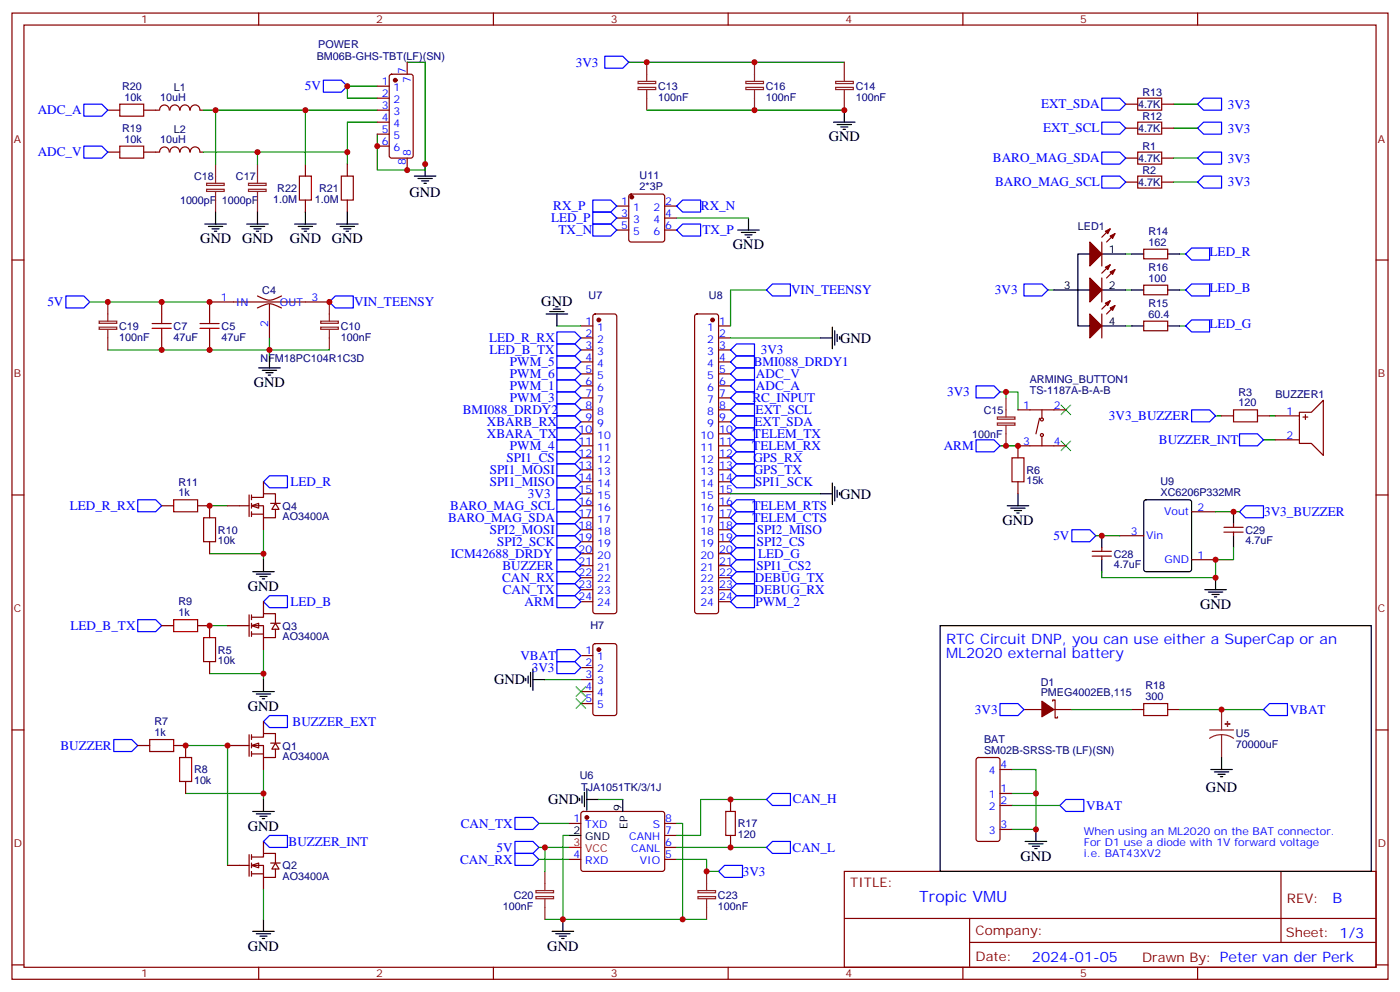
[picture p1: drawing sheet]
<svg xmlns="http://www.w3.org/2000/svg" width="412mm" height="292mm" viewBox="0 0 412 292" stroke-linecap="round" stroke-linejoin="round" font-family="sans-serif">
<defs><g id="words">
<text font-size="4.6" fill="#00f" x="270.8" y="265.5">Tropic VMU</text>
<g font-size="4.2">
<text x="244.1" y="41.6">GND</text>
<text x="120.6" y="57.9">GND</text>
<text x="58.9" y="71.6">GND</text>
<text x="71.3" y="71.6">GND</text>
<text x="85.4" y="71.6">GND</text>
<text x="97.7" y="71.6">GND</text>
<text x="215.9" y="73.3">GND</text>
<text x="159.5" y="89.9">GND</text>
<text x="247.5" y="100.9">GND</text>
<text x="74.8" y="113.9">GND</text>
<text x="247.5" y="146.7">GND</text>
<text x="295.3" y="154.5">GND</text>
<text x="73" y="173.9">GND</text>
<text x="353.5" y="179.2">GND</text>
<text x="145.5" y="201.4">GND</text>
<text x="73" y="209.2">GND</text>
<text x="355.2" y="233.2">GND</text>
<text x="161.4" y="236.7">GND</text>
<text x="73" y="244.4">GND</text>
<text x="300.6" y="253.3">GND</text>
<text x="73" y="279.7">GND</text>
<text x="161.2" y="279.7">GND</text>
</g>
<g font-size="4.2" fill="#00f">
<text x="278.7" y="189.4">RTC Circuit DNP, you can use either a SuperCap or an</text>
<text x="278.7" y="193.6">ML2020 external battery</text>
<text x="392.5" y="265.7">B</text>
<text x="304" y="283.1">2024-01-05</text>
</g>
<g font-size="3.9" fill="#00f">
<text x="169.6" y="19.6">3V3</text>
<text x="89.8" y="26.6">5V</text>
<text x="11.1" y="33.7">ADC_A</text>
<text x="306.7" y="31.9">EXT_SDA</text>
<text x="361.7" y="32">3V3</text>
<text x="307.3" y="39">EXT_SCL</text>
<text x="361.7" y="39">3V3</text>
<text x="11.1" y="46">ADC_V</text>
<text x="292.5" y="47.8">BARO_MAG_SDA</text>
<text x="361.7" y="47.8">3V3</text>
<text x="293.2" y="54.9">BARO_MAG_SCL</text>
<text x="361.7" y="54.9">3V3</text>
<text x="162.3" y="65.4">LED_P</text>
<text x="163" y="61.9">RX_P</text>
<text x="206.5" y="61.9">RX_N</text>
<text x="164.5" y="69">TX_N</text>
<text x="206.9" y="69">TX_P</text>
<text x="356.3" y="75.5">LED_R</text>
<text x="233" y="86.6">VIN_TEENSY</text>
<text x="293.1" y="86.6">3V3</text>
<text x="356.3" y="86.1">LED_B</text>
<text x="14" y="90.1">5V</text>
<text x="104.3" y="90.2">VIN_TEENSY</text>
<text x="144" y="100.7">LED_R_RX</text>
<text x="356.3" y="96.6">LED_G</text>
<text x="144.2" y="104.2">LED_B_TX</text>
<text x="150.2" y="107.8">PWM_5</text>
<text x="222" y="107.8">BMI088_DRDY1</text>
<text x="224.1" y="104.2">3V3</text>
<text x="150.2" y="111.3">PWM_6</text>
<text x="222.7" y="111.3">ADC_V</text>
<text x="150.2" y="114.8">PWM_1</text>
<text x="150.2" y="118.3">PWM_3</text>
<text x="221.6" y="118.4">RC_INPUT</text>
<text x="222.7" y="114.9">ADC_A</text>
<text x="279" y="116.6">3V3</text>
<text x="136.3" y="121.9">BMI088_DRDY2</text>
<text x="143.4" y="125.4">XBARB_RX</text>
<text x="222.2" y="125.4">EXT_SDA</text>
<text x="222.6" y="121.9">EXT_SCL</text>
<text x="326.7" y="123.6">3V3_BUZZER</text>
<text x="143.4" y="129">XBARA_TX</text>
<text x="221.8" y="128.9">TELEM_TX</text>
<text x="341.4" y="130.7">BUZZER_INT</text>
<text x="149.2" y="136">SPI1_CS</text>
<text x="150.2" y="132.4">PWM_4</text>
<text x="221.6" y="132.5">TELEM_RX</text>
<text x="222" y="136">GPS_RX</text>
<text x="278" y="132.5">ARM</text>
<text x="85.5" y="143">LED_R</text>
<text x="144.2" y="139.5">SPI1_MOSI</text>
<text x="144.2" y="143">SPI1_MISO</text>
<text x="222" y="139.5">GPS_TX</text>
<text x="222.4" y="143">SPI1_SCK</text>
<text x="155.5" y="146.6">3V3</text>
<text x="20.5" y="150.1">LED_R_RX</text>
<text x="132" y="153.6">BARO_MAG_SDA</text>
<text x="132.6" y="150.1">BARO_MAG_SCL</text>
<text x="221.7" y="150.1">TELEM_RTS</text>
<text x="221.7" y="153.6">TELEM_CTS</text>
<text x="372.4" y="151.9">3V3_BUZZER</text>
<text x="144.2" y="157.1">SPI2_MOSI</text>
<text x="146.4" y="160.6">SPI2_SCK</text>
<text x="223" y="160.6">SPI2_CS</text>
<text x="223" y="157.1">SPI2_MISO</text>
<text x="310.3" y="158.9">5V</text>
<text x="132.8" y="164.2">ICM42688_DRDY</text>
<text x="148" y="167.7">BUZZER</text>
<text x="222.8" y="167.8">SPI1_CS2</text>
<text x="223.4" y="164.2">LED_G</text>
<text x="147.9" y="171.3">CAN_RX</text>
<text x="222.3" y="171.3">DEBUG_TX</text>
<text x="85.5" y="178.3">LED_B</text>
<text x="148.1" y="174.8">CAN_TX</text>
<text x="154.5" y="178.3">ARM</text>
<text x="222.3" y="174.8">DEBUG_RX</text>
<text x="222.6" y="178.3">PWM_2</text>
<text x="20.7" y="185.4">LED_B_TX</text>
<text x="153.3" y="194.2">VBAT</text>
<text x="156.7" y="197.7">3V3</text>
<text x="86.2" y="213.6">BUZZER_EXT</text>
<text x="287.2" y="210.1">3V3</text>
<text x="379.9" y="210.1">VBAT</text>
<text x="17.8" y="220.7">BUZZER</text>
<text x="233.5" y="236.4">CAN_H</text>
<text x="320" y="238.3">VBAT</text>
<text x="135.7" y="243.6">CAN_TX</text>
<text x="85" y="248.9">BUZZER_INT</text>
<text x="146.3" y="250.6">5V</text>
<text x="233.5" y="250.6">CAN_L</text>
<text x="135.5" y="254.2">CAN_RX</text>
<text x="218.8" y="257.7">3V3</text>
</g>
<g font-size="3.9" fill="#800">
<text x="250.5" y="261">TITLE:</text>
<text x="379.1" y="265.7">REV:</text>
<text x="287.4" y="275.2">Company:</text>
<text x="378.7" y="275.8">Sheet: 1/3</text>
<text x="287.4" y="282.9">Date:</text>
<text x="336.4" y="283">Drawn By: Peter van der Perk</text>
</g>
<g font-size="3.2" fill="#800">
<text x="41.6" y="6.8">1</text>
<text x="110.8" y="6.8">2</text>
<text x="179.9" y="6.8">3</text>
<text x="249.1" y="6.8">4</text>
<text x="318.2" y="6.8">5</text>
<text x="4.1" y="41.9">A</text>
<text x="405.9" y="41.9">A</text>
<text x="4.1" y="111.1">B</text>
<text x="405.9" y="111.1">B</text>
<text x="4.1" y="180.2">C</text>
<text x="405.9" y="180.2">C</text>
<text x="4.1" y="249.4">D</text>
<text x="405.9" y="249.4">D</text>
<text x="41.6" y="287.7">1</text>
<text x="110.8" y="287.7">2</text>
<text x="179.9" y="287.7">3</text>
<text x="249.1" y="287.7">4</text>
<text x="318.2" y="287.7">5</text>
</g>
<g font-size="3.2" fill="#000080">
<text x="93.3" y="17.7">BM06B-GHS-TBT(LF)(SN)</text>
<text x="93.7" y="14.1">POWER</text>
<text x="36" y="26.4">R20</text>
<text x="36.7" y="29.6">10k</text>
<text x="47.2" y="29.8">10uH</text>
<text x="51.2" y="26.7">L1</text>
<text x="193.9" y="29.7">100nF</text>
<text x="193.9" y="26.5">C13</text>
<text x="225.6" y="29.7">100nF</text>
<text x="225.6" y="26.5">C16</text>
<text x="252.1" y="29.7">100nF</text>
<text x="252.1" y="26.5">C14</text>
<text x="336.6" y="28.2">R13</text>
<text x="335.3" y="31.8">4.7K</text>
<text x="336.6" y="35.3">R12</text>
<text x="36" y="38.8">R19</text>
<text x="36.7" y="41.9">10k</text>
<text x="51.2" y="39">L2</text>
<text x="335.3" y="38.8">4.7K</text>
<text x="47.2" y="42.2">10uH</text>
<text x="335.3" y="47.6">4.7K</text>
<text x="336.6" y="44.1">R1</text>
<text x="57.2" y="52.9">C18</text>
<text x="69.5" y="52.9">C17</text>
<text x="188.4" y="52.7">U11</text>
<text x="336.6" y="51.2">R2</text>
<text x="53" y="60">1000pF</text>
<text x="65.4" y="60">1000pF</text>
<text x="80.4" y="59.7">1.0M</text>
<text x="81.7" y="56.5">R22</text>
<text x="92.8" y="59.7">1.0M</text>
<text x="94" y="56.5">R21</text>
<text x="188.4" y="55.9">2*3P</text>
<text x="335.3" y="54.7">4.7K</text>
<text x="317.5" y="67.7">LED1</text>
<text x="338.3" y="69.1">R14</text>
<text x="338.3" y="72.3">162</text>
<text x="338.3" y="82.9">100</text>
<text x="338.3" y="79.7">R16</text>
<text x="77.3" y="86.5">C4</text>
<text x="173.4" y="87.9">U7</text>
<text x="208.8" y="87.9">U8</text>
<text x="338.3" y="93.5">60.4</text>
<text x="338.3" y="90.3">R15</text>
<text x="35.1" y="100.2">100nF</text>
<text x="35.1" y="97.1">C19</text>
<text x="51.2" y="100.2">47uF</text>
<text x="51.2" y="97.1">C7</text>
<text x="65.3" y="100.2">47uF</text>
<text x="65.3" y="97.1">C5</text>
<text x="100.4" y="100.2">100nF</text>
<text x="100.4" y="97.1">C10</text>
<text x="76.8" y="106.5">NFM18PC104R1C3D</text>
<text x="303.4" y="112.7">ARMING_BUTTON1</text>
<text x="303.4" y="115.8">TS-1187A-B-A-B</text>
<text x="364.8" y="119.6">120</text>
<text x="364.8" y="116.4">R3</text>
<text x="375.7" y="117.1">BUZZER1</text>
<text x="289.8" y="121.7">C15</text>
<text x="286.4" y="128.8">100nF</text>
<text x="52.6" y="142.9">R11</text>
<text x="302.3" y="142.5">15k</text>
<text x="302.3" y="139.4">R6</text>
<text x="341.9" y="142.7">U9</text>
<text x="52.6" y="146">1k</text>
<text x="341.9" y="145.8">XC6206P332MR</text>
<text x="83.3" y="153.2">AO3400A</text>
<text x="83.3" y="150">Q4</text>
<text x="64.2" y="160.2">10k</text>
<text x="64.2" y="157.1">R10</text>
<text x="366.9" y="160.2">4.7uF</text>
<text x="366.9" y="157.1">C29</text>
<text x="328.1" y="167.2">4.7uF</text>
<text x="328.1" y="164.1">C28</text>
<text x="52.6" y="178.2">R9</text>
<text x="52.6" y="181.3">1k</text>
<text x="83.3" y="185.3">Q3</text>
<text x="173.9" y="185">H7</text>
<text x="83.3" y="188.4">AO3400A</text>
<text x="64.2" y="195.5">10k</text>
<text x="64.2" y="192.3">R5</text>
<text x="306.6" y="201.8">D1</text>
<text x="337.4" y="202.8">R18</text>
<text x="306.6" y="204.9">PMEG4002EB,115</text>
<text x="337.4" y="206">300</text>
<text x="45.5" y="213.4">R7</text>
<text x="45.5" y="216.6">1k</text>
<text x="83.3" y="220.6">Q1</text>
<text x="289.9" y="221.9">SM02B-SRSS-TB (LF)(SN)</text>
<text x="289.9" y="218.7">BAT</text>
<text x="364.1" y="220.2">70000uF</text>
<text x="364.1" y="217">U5</text>
<text x="57.1" y="227.6">R8</text>
<text x="83.3" y="223.7">AO3400A</text>
<text x="57.1" y="230.8">10k</text>
<text x="170.8" y="229.4">U6</text>
<text x="171.2" y="232.9">TJA1051TK/3/1J</text>
<text x="217.3" y="243.5">R17</text>
<text x="217.3" y="246.7">120</text>
<text x="83.3" y="255.8">Q2</text>
<text x="83.3" y="259">AO3400A</text>
<text x="148.2" y="267.8">100nF</text>
<text x="151.3" y="264.6">C20</text>
<text x="211.5" y="267.8">100nF</text>
<text x="211.5" y="264.6">C23</text>
</g>
<g font-size="3.2" fill="#00f">
<text x="119.6" y="21.8" transform="rotate(-90 119.6 21.8)">7</text>
<text x="112.5" y="25">1</text>
<text x="112.5" y="28.5">2</text>
<text x="116" y="26.8">1</text>
<text x="121" y="24.6" transform="rotate(-90 121 24.6)">7</text>
<text x="112.5" y="32.1">3</text>
<text x="112.5" y="35.6">4</text>
<text x="116" y="30.3">2</text>
<text x="116" y="33.8">3</text>
<text x="112.5" y="39.1">5</text>
<text x="116" y="37.4">4</text>
<text x="116" y="40.9">5</text>
<text x="112.5" y="42.7">6</text>
<text x="116" y="44.4">6</text>
<text x="121" y="45.8" transform="rotate(-90 121 45.8)">8</text>
<text x="119.6" y="48.5" transform="rotate(-90 119.6 48.5)">8</text>
<text x="183" y="60.3">1</text>
<text x="183" y="63.8">3</text>
<text x="186.5" y="62.1">1</text>
<text x="186.5" y="65.6">3</text>
<text x="192.5" y="65.6">4</text>
<text x="192.5" y="62.1">2</text>
<text x="196" y="63.8">4</text>
<text x="196" y="60.3">2</text>
<text x="183" y="67.3">5</text>
<text x="186.5" y="69.1">5</text>
<text x="192.5" y="69.1">6</text>
<text x="196" y="67.3">6</text>
<text x="65" y="88.5">1</text>
<text x="69.5" y="89.9">IN</text>
<text x="82.5" y="89.9">OUT</text>
<text x="91.7" y="88.5">3</text>
<text x="172.4" y="95.6">1</text>
<text x="211.8" y="95.6">1</text>
<text x="79" y="96.2" transform="rotate(-90 79 96.2)">2</text>
<text x="172.4" y="99.1">2</text>
<text x="175.9" y="97.3">1</text>
<text x="175.9" y="100.9">2</text>
<text x="208.3" y="97.3">1</text>
<text x="208.3" y="100.9">2</text>
<text x="211.8" y="99.1">2</text>
<text x="172.4" y="102.6">3</text>
<text x="172.4" y="106.2">4</text>
<text x="175.9" y="104.4">3</text>
<text x="175.9" y="107.9">4</text>
<text x="208.3" y="104.4">3</text>
<text x="208.3" y="107.9">4</text>
<text x="211.8" y="102.6">3</text>
<text x="211.8" y="106.2">4</text>
<text x="172.4" y="109.7">5</text>
<text x="172.4" y="113.2">6</text>
<text x="175.9" y="111.4">5</text>
<text x="208.3" y="111.4">5</text>
<text x="211.8" y="109.7">5</text>
<text x="211.8" y="113.2">6</text>
<text x="172.4" y="116.7">7</text>
<text x="175.9" y="115">6</text>
<text x="175.9" y="118.5">7</text>
<text x="208.3" y="115">6</text>
<text x="208.3" y="118.5">7</text>
<text x="211.8" y="116.7">7</text>
<text x="172.4" y="120.3">8</text>
<text x="172.4" y="123.8">9</text>
<text x="175.9" y="122">8</text>
<text x="175.9" y="125.6">9</text>
<text x="208.3" y="122">8</text>
<text x="208.3" y="125.6">9</text>
<text x="211.8" y="120.3">8</text>
<text x="211.8" y="123.8">9</text>
<text x="301.4" y="120.3">1</text>
<text x="310.4" y="120.3">2</text>
<text x="379" y="122">1</text>
<text x="170.4" y="127.3">10</text>
<text x="170.4" y="130.8">11</text>
<text x="175.9" y="129.1">10</text>
<text x="206.3" y="129.1">10</text>
<text x="211.8" y="127.3">10</text>
<text x="211.8" y="130.8">11</text>
<text x="301.4" y="130.8">3</text>
<text x="310.4" y="130.8">4</text>
<text x="379" y="129.1">2</text>
<text x="170.4" y="134.4">12</text>
<text x="170.4" y="137.9">13</text>
<text x="175.9" y="132.6">11</text>
<text x="175.9" y="136.1">12</text>
<text x="206.3" y="132.6">11</text>
<text x="206.3" y="136.1">12</text>
<text x="211.8" y="134.4">12</text>
<text x="211.8" y="137.9">13</text>
<text x="170.4" y="141.4">14</text>
<text x="175.9" y="139.7">13</text>
<text x="175.9" y="143.2">14</text>
<text x="206.3" y="139.7">13</text>
<text x="206.3" y="143.2">14</text>
<text x="211.8" y="141.4">14</text>
<text x="170.4" y="145">15</text>
<text x="170.4" y="148.5">16</text>
<text x="175.9" y="146.7">15</text>
<text x="206.3" y="146.7">15</text>
<text x="211.8" y="145">15</text>
<text x="211.8" y="148.5">16</text>
<text x="170.4" y="152">17</text>
<text x="170.4" y="155.5">18</text>
<text x="175.9" y="150.2">16</text>
<text x="175.9" y="153.8">17</text>
<text x="206.3" y="150.2">16</text>
<text x="206.3" y="153.8">17</text>
<text x="211.8" y="152">17</text>
<text x="211.8" y="155.5">18</text>
<text x="343" y="151.7">Vout</text>
<text x="352.8" y="150.2">2</text>
<text x="170.4" y="159.1">19</text>
<text x="175.9" y="157.3">18</text>
<text x="175.9" y="160.8">19</text>
<text x="206.3" y="157.3">18</text>
<text x="206.3" y="160.8">19</text>
<text x="211.8" y="159.1">19</text>
<text x="333.1" y="157.3">3</text>
<text x="337.6" y="158.7">Vin</text>
<text x="170.4" y="162.6">20</text>
<text x="170.4" y="166.1">21</text>
<text x="175.9" y="164.4">20</text>
<text x="175.9" y="167.9">21</text>
<text x="206.3" y="164.4">20</text>
<text x="206.3" y="167.9">21</text>
<text x="211.8" y="162.6">20</text>
<text x="211.8" y="166.1">21</text>
<text x="343" y="165.8">GND</text>
<text x="352.8" y="164.4">1</text>
<text x="170.4" y="169.7">22</text>
<text x="170.4" y="173.2">23</text>
<text x="175.9" y="171.4">22</text>
<text x="206.3" y="171.4">22</text>
<text x="211.8" y="169.7">22</text>
<text x="211.8" y="173.2">23</text>
<text x="170.4" y="176.7">24</text>
<text x="175.9" y="174.9">23</text>
<text x="175.9" y="178.5">24</text>
<text x="206.3" y="174.9">23</text>
<text x="206.3" y="178.5">24</text>
<text x="211.8" y="176.7">24</text>
<text x="172.4" y="192.6">1</text>
<text x="172.4" y="196.1">2</text>
<text x="175.9" y="194.3">1</text>
<text x="175.9" y="197.9">2</text>
<text x="172.4" y="199.6">3</text>
<text x="172.4" y="203.2">4</text>
<text x="175.9" y="201.4">3</text>
<text x="172.4" y="206.7">5</text>
<text x="175.9" y="204.9">4</text>
<text x="175.9" y="208.5">5</text>
<text x="291.2" y="227.9">4</text>
<text x="294.7" y="226.1">4</text>
<text x="294.7" y="233.2">1</text>
<text x="291.2" y="234.9">1</text>
<text x="291.2" y="238.4">2</text>
<text x="294.7" y="236.7">2</text>
<text x="168.9" y="242">1</text>
<text x="172.4" y="243.7">TXD</text>
<text x="192.3" y="243.7">S</text>
<text x="196" y="245.5">7</text>
<text x="196" y="242">8</text>
<text x="291.2" y="245.5">3</text>
<text x="294.7" y="243.7">3</text>
<text x="319.3" y="245.9">When using an ML2020 on the BAT connector.</text>
<text x="185.3" y="247.3">CANH</text>
<text x="186" y="250.8">CANL</text>
<text x="196" y="249">6</text>
<text x="319.3" y="249">For D1 use a diode with 1V forward voltage</text>
<text x="168.9" y="252.6">4</text>
<text x="172.4" y="254.3">RXD</text>
<text x="188.5" y="254.3">VIO</text>
<text x="196" y="252.6">5</text>
<text x="319.3" y="252.2">i.e. BAT43XV2</text>
</g>
<g font-size="3.2">
<text x="326.7" y="74.4">1</text>
<text x="313.4" y="85">3</text>
<text x="326.7" y="85">2</text>
<text x="326.7" y="95.6">4</text>
<text x="183.1" y="238.6" transform="rotate(-90 183.1 238.6)">9</text>
<text x="168.9" y="245.5">2</text>
<text x="184.9" y="244" transform="rotate(-90 184.9 244)">EP</text>
<text x="172.4" y="247.3">GND</text>
</g>
<g font-size="3.2" fill="#f00">
<text x="168.9" y="249">3</text>
<text x="172.4" y="250.8">VCC</text>
</g>
</g></defs>
<g fill="none" stroke="#870000" stroke-width=".35">
<path d="M3.5 3.8h405.4v284.4h-405.4zM7.1 7.4h398.2v277.3h-398.2zM76.2 3.8v3.6M145.3 3.8v3.6M214.5 3.8v3.6M283.6 3.8v3.6M352.8 3.8v3.6M331.6 46.5h3.5M331.6 53.6h3.5M342.2 46.5h3.5M342.2 53.6h3.5M3.5 76.5h3.6"/>
<path d="M324.6 71.2v7.1M327 67.3l-2.4 2.5M327 77.9l-2.4 2.5M328.4 68.8l-2.4 2.4M328.4 79.3l-2.4 2.5M336.9 73.3h7.1v2.9h-7.1zM405.3 76.5h3.6M324.6 81.8v7.1M324.6 92.4v7M327 88.5l-2.4 2.5M328.4 89.9l-2.4 2.5M336.9 83.9h7.1v2.8h-7.1z"/>
<path d="M336.9 94.5h7.1v2.8h-7.1zM299.9 120.6h14.1M306.2 123.1l-1 4.6M306.9 120.6v2.5M306.9 128.7v2.5M314 131.2h-14.1v3.5M375.7 122.4h7.1M375.7 129.4h7.1M382.8 121.3h3.5l3.5-3.5v16.2l-3.5-3.5h-3.5zM383.8 122.7h1.4M384.5 122v1.4M3.5 145.7h3.6"/>
<path d="M299.9 141.8v3.5M405.3 145.7h3.6M3.5 214.8h3.6M54.7 219.4v3.5M405.3 214.8h3.6M54.7 230v3.5M248.7 256.4h156.6v28.3h-156.6zM377.3 256.5v20.8M248.7 270.3h156.5M285.6 277.3h119.6M285.6 270.3v14.1M3.5 284h3.6"/>
<path d="M76.2 284.7v3.5M145.3 284.7v3.5M214.5 284.7v3.5M283.6 284.7v3.5M352.8 284.7v3.5M405.3 284h3.6"/>
<circle cx="306.9" cy="128" r=".44"/>
<circle cx="306.9" cy="123.4" r=".44"/>
</g>
<g fill="none" stroke="#008700" stroke-width=".35">
<path d="M345.7 46.5h7.1M345.7 53.6h7.1M331.6 74.8h1.8M347.5 74.8h1.7M308.7 85.3h1.7M331.6 85.3h1.8M331.6 95.9h1.8M347.5 85.3h1.7M347.5 95.9h1.7M294.6 115.3h5.3v5.3M296.3 115.3v1.8M294.6 131.2h5.3"/>
<path d="M358.1 122.4h1.7M372.2 129.4h3.5M373.9 122.4h1.8M54.7 219.4h12.3v35.3M54.7 233.5h22.9M77.6 226.4v8.9"/>
</g>
<path d="M324.6 44.8h5.2l1.8 1.7-1.8 1.8h-5.2zM324.6 51.8h5.2l1.8 1.8-1.8 1.8h-5.2zM354.5 44.8h5.3v3.5h-5.3l-1.7-1.8zM354.5 51.8h5.3v3.6h-5.3l-1.7-1.8zM349.2 74.8l1.8-1.8h5.3v3.5h-5.3zM349.2 95.9l1.8-1.7h5.3v3.5h-5.3zM349.2 85.3l1.8-1.7h5.3v3.5h-5.3zM287.5 113.6h5.3l1.8 1.7-1.8 1.8h-5.3zM287.5 129.4h5.3l1.8 1.8-1.8 1.8h-5.3zM351 120.6h5.3l1.8 1.8-1.8 1.7h-5.3zM33.5 217.6h5.3l1.8 1.8-1.8 1.8h-5.3zM77.6 212.3l1.8-1.7h5.3v3.5h-5.3z" fill="none" stroke="#00f" stroke-width=".35"/>
<g fill="none" stroke="#000" stroke-width=".35">
<path d="M321 74.8h-3.5v21.1h3.5M324.6 74.8h7M333.4 74.8h3.5M344 74.8h3.5M310.4 85.3h10.6M324.6 85.3h7M324.6 95.9h7M333.4 85.3h3.5M333.4 95.9h3.5M344 85.3h3.5M344 95.9h3.5M296.7 148.8h6.3"/>
<path d="M297.7 149.5h4.3M298.8 150.2h2.1M299.5 151h.7M299.9 145.3v3.5M74.4 238.8h6.4M75.5 239.5h4.2M77.6 235.3v3.5M76.6 240.2h2.1M77.3 240.9h.7"/>
</g>
<g fill="#870000" stroke="#870000" stroke-width=".35">
<path d="M321 71.2l3.6 3.6-3.6 3.5z"/>
<path d="M327 69.5l1.4-.7-.7 1.4z"/>
<path d="M325.6 68.1l1.4-.8-.7 1.5z"/>
<path d="M321 81.8l3.6 3.5-3.6 3.6z"/>
<path d="M327 80l1.4-.7-.7 1.5z"/>
<path d="M325.6 78.6l1.4-.7-.7 1.4z"/>
<path d="M321 92.4l3.6 3.5-3.6 3.5z"/>
<path d="M327 90.6l1.4-.7-.7 1.4z"/>
<path d="M325.6 89.2l1.4-.7-.7 1.4z"/>
</g>
<path d="M335.1 44.8h7.1v3.5h-7.1zM335.1 51.8h7.1v3.6h-7.1zM298.1 134.7h3.5v7.1h-3.5zM52.9 222.9h3.5v7.1h-3.5z" fill="none" stroke="#a10000" stroke-width=".35"/>
<path d="M312.6 119.2l2.8 2.8M315.4 119.2l-2.8 2.8M312.6 129.8l2.8 2.8M315.4 129.8l-2.8 2.8" fill="none" stroke="#3c3" stroke-width=".35"/>
<path d="M296.3 117.1v5.6M293.8 124.5h5.2v.6h-5.2zM293.8 122.7h5.2v.7h-5.2zM296.3 125.2v6" fill="none" stroke="#8c2424" stroke-width=".35"/>
<g fill="#fff" stroke="#870000" stroke-width=".35">
<path d="M74.1 219.4l2.1-.7v1.4z"/>
<path d="M81.1 218.7l1.1 1.8h-2.1z"/>
</g>
<g fill="none" stroke="#870000" stroke-width=".35">
<path d="M40.6 219.4h3.5M51.2 219.4h3.5M67 219.4h6.4M73.4 216.2v6.4M74.1 216.9h3.5v-1h3.5v2.8M74.1 219.4h3.5v3.5h3.5v-2.4M74.1 216.2v1.4M74.1 218.7v1.4M77.6 212.3v3.6M79.7 218.7h2.8M74.1 221.9h3.5M74.1 221.2v1.4"/>
<path d="M77.6 222.9v3.5"/>
</g>
<path d="M44.1 217.6h7.1v3.6h-7.1z" fill="none" stroke="#a10000" stroke-width=".35"/>
<path d="M301.6 83.6h5.3l1.8 1.7-1.8 1.8h-5.3z" fill="none" stroke="#00f" stroke-width=".35"/>
<g fill="#fff" stroke="#870000" stroke-width=".35">
<path d="M74.1 254.7l2.1-.7v1.4z"/>
<path d="M81.1 254l1.1 1.7h-2.1z"/>
</g>
<g fill="none" stroke="#870000" stroke-width=".35">
<path d="M61.7 184.1v3.5M61.7 194.7v3.5M67 254.7h6.4M73.4 251.5v6.3M74.1 252.2h3.5v-1.1h3.5v2.9M74.1 254.7h3.5v3.5h3.5v-2.5M74.1 257.1h3.5M74.1 251.5v1.4M74.1 254v1.4M74.1 256.4v1.4M77.6 247.6v3.5M77.6 258.2v3.5"/>
<path d="M79.7 254h2.8"/>
</g>
<path d="M77.6 200v3.5M74.4 203.5h6.4M75.5 204.2h4.2M76.6 204.9h2.1M77.3 205.6h.7M74.4 274.1h6.4M75.5 274.8h4.2M76.6 275.5h2.1M77.3 276.2h.7M77.6 270.5v3.6" fill="none" stroke="#000" stroke-width=".35"/>
<path d="M61.7 198.2h15.9M61.7 184.1h5.3M77.6 191.2v8.8M77.6 261.7v8.8" fill="none" stroke="#008700" stroke-width=".35"/>
<path d="M365.1 127.7h5.3l1.8 1.7-1.8 1.8h-5.3zM77.6 177.1l1.8-1.8h5.3v3.5h-5.3zM40.6 182.4h5.3l1.7 1.7-1.7 1.8h-5.3zM79.4 245.9h5.3v3.5h-5.3l-1.8-1.8z" fill="none" stroke="#00f" stroke-width=".35"/>
<path d="M60 187.6h3.5v7.1h-3.5z" fill="none" stroke="#a10000" stroke-width=".35"/>
<g fill="#fff" stroke="#870000" stroke-width=".35">
<path d="M74.1 184.1l2.1-.7v1.4z"/>
<path d="M81.1 183.4l1.1 1.8h-2.1z"/>
</g>
<g fill="none" stroke="#870000" stroke-width=".35">
<path d="M61.7 148.8v3.6M61.7 159.4v3.5M77.6 177.1v3.5M47.6 184.1h3.6M58.2 184.1h3.5M67 184.1h6.4M73.4 180.9v6.4M74.1 181.6h3.5v-1h3.5v2.8M74.1 184.1h3.5v3.5h3.5v-2.4M74.1 186.6h3.5M74.1 180.9v1.5M74.1 183.4v1.4"/>
<path d="M74.1 185.9v1.4M77.6 187.6v3.6M79.7 183.4h2.8"/>
</g>
<path d="M60 152.4h3.5v7h-3.5zM51.2 182.4h7v3.5h-7z" fill="none" stroke="#a10000" stroke-width=".35"/>
<path d="M40.6 147.1h5.3l1.7 1.7-1.7 1.8h-5.3zM79.4 140h5.3v3.5h-5.3l-1.8-1.7z" fill="none" stroke="#00f" stroke-width=".35"/>
<path d="M61.7 148.8h5.3M77.6 155.9v8.8M61.7 162.9h15.9" fill="none" stroke="#008700" stroke-width=".35"/>
<path d="M74.4 168.2h6.4M75.5 168.9h4.2M76.6 169.7h2.1M77.3 170.4h.7M77.6 164.7v3.5" fill="none" stroke="#000" stroke-width=".35"/>
<g fill="#fff" stroke="#870000" stroke-width=".35">
<path d="M74.1 148.8l2.1-.7v1.4z"/>
<path d="M81.1 148.1l1.1 1.8h-2.1z"/>
</g>
<g fill="none" stroke="#870000" stroke-width=".35">
<path d="M119.9 18.3v3.5M31.7 32.4h3.6M42.3 32.4h4.6M49.8 32.4a1.41 1.41 0 0 0-1.4-1.5 1.41 1.41 0 0 0-1.4 1.5M50.1 32.4a1.41 1.41 0 0 1 1.4-1.5 1.41 1.41 0 0 1 1.4 1.5M53.1 32.4a1.41 1.41 0 0 1 1.4-1.5 1.41 1.41 0 0 1 1.4 1.5M58.9 32.4a1.41 1.41 0 0 0-1.4-1.5 1.41 1.41 0 0 0-1.4 1.5M58.9 32.4h1.1M111.1 32.4h3.6M111.1 25.4h3.6M111.1 28.9h3.6M111.1 35.9h3.6"/>
<path d="M111.1 39.5h3.6M114.9 22l.5-.2h5.6l.7 .5v23.5l-.5 .7h-5.8l-.7-.4v-23.6zM331.6 37.7h3.5M331.6 30.7h3.5M342.2 37.7h3.5M342.2 30.7h3.5M31.7 44.8h3.6M42.3 44.8h4.6M49.8 44.7a1.41 1.41 0 0 0-1.4-1.5 1.41 1.41 0 0 0-1.4 1.5M50.1 44.7a1.41 1.41 0 0 1 1.4-1.5 1.41 1.41 0 0 1 1.4 1.5M53.1 44.7a1.41 1.41 0 0 1 1.4-1.5 1.41 1.41 0 0 1 1.4 1.5M58.9 44.7a1.41 1.41 0 0 0-1.4-1.5 1.41 1.41 0 0 0-1.4 1.5"/>
<path d="M58.9 44.8h1.1M90 48.3v3.5M90 58.9v3.5M102.3 48.3v3.5M102.3 58.9v3.5M111.1 43h3.6M119.9 46.5v3.6M185.4 57.3l.5-.2h9.2l.5 .2 .2 .5v12.7l-.2 .5-.5 .2h-9.2l-.5-.2-.2-.5v-12.7zM181.7 60.6h3.5M181.7 64.2h3.5M181.7 67.7h3.5M195.8 60.6h3.5"/>
<path d="M195.8 64.2h3.5M195.8 67.7h3.5M47.6 88.9v3.5M47.6 99.4v3.6M61.7 99.4v3.6M75.8 90.6l1.9-.8a4.2 4.2 0 0 1 4.1 .3l1.1 .5M75.8 87.1l2 .9a4.2 4.2 0 0 0 4.1-.4l1-.5M79.4 89.6v9.8M97 88.9h-35.3v3.5M171.1 95.9h3.5M171.1 99.4h3.5M174.9 92.6l.4-.2h5.7l.5 .2 .2 .5v86.8l-.3 .5-.4 .2h-5.7l-.5-.2-.2-.5v-86.8z"/>
<path d="M204.8 92.6l.5-.2h5.7l.5 .2 .2 .5v86.8l-.3 .5-.4 .2h-5.7l-.5-.2-.2-.5v-86.8zM211.7 95.9h3.5M211.7 99.4h3.5M171.1 103h3.5M171.1 106.5h3.5M171.1 110h3.5M171.1 113.6h3.5M171.1 117.1h3.5M211.7 103h3.5M211.7 106.5h3.5M211.7 110h3.5M211.7 113.6h3.5"/>
<path d="M211.7 117.1h3.5M171.1 120.6h3.5M171.1 124.1h3.5M171.1 127.7h3.5M171.1 131.2h3.5M171.1 134.7h3.5M171.1 138.3h3.5M211.7 120.6h3.5M211.7 124.1h3.5M211.7 127.7h3.5M211.7 131.2h3.5M211.7 134.7h3.5"/>
<path d="M211.7 138.3h3.5M359.8 122.4h3.6M370.4 122.4h3.5M47.6 148.8h3.6M58.2 148.8h3.5M67 148.8h6.4M73.4 145.7v6.3M74.1 146.4h3.5v-1.1h3.5v2.8M74.1 148.8h3.5v3.6h3.5v-2.5M74.1 151.3h3.5M74.1 145.7v1.4M74.1 148.1v1.4"/>
<path d="M74.1 150.6v1.4M77.6 141.8v3.5M77.6 152.4v3.5M79.7 148.1h2.8M171.1 148.8h3.5M171.1 141.8h3.5M171.1 145.3h3.5M171.1 152.4h3.5M171.1 155.9h3.5M171.1 159.4h3.5M211.7 148.8h3.5M211.7 141.8h3.5"/>
<path d="M211.7 145.3h3.5M211.7 152.4h3.5M211.7 155.9h3.5M211.7 159.4h3.5M329.8 157.7h7.1M351 150.6h7.1M360.5 155.2h5.7M360.5 156.6h5.7M363.4 154.1v1.1M363.4 156.6v1.1M171.1 162.9h3.5M171.1 166.5h3.5"/>
<path d="M171.1 170h3.5M171.1 173.5h3.5M171.1 177.1h3.5M211.7 162.9h3.5M211.7 166.5h3.5M211.7 170h3.5M211.7 173.5h3.5M211.7 177.1h3.5M321.7 162.2h5.7M321.7 163.7h5.7M324.6 161.2v1M324.6 163.7v1"/>
<path d="M351 164.7h7.1M171.1 192.9h3.5M171.1 196.5h3.5M171.1 200h3.5M174.9 189.6l.4-.2h5.7l.6 .4 .1 20.1-.5 .6-5.9 .1-.6-.5-.1-20zM171.1 203.5h3.5M171.1 207h3.5M301.6 208.8h5.3M310.1 206.3v-.3h.7v5.3h.7v-.4M310.4 208.8h5.3M333.4 208.8h3.5M344 208.8h3.5"/>
<path d="M171.3 239l.5-.2h23.3l.5 .2 .2 .5-.1 16.5-.6 .4h-23.6l-.4-.7v-16.2zM215.2 235.3v3.5M287.7 223.1l.5-.2h5.7l.6 .5 .1 23.5-.5 .7h-5.9l-.6-.4-.1-23.6zM294.6 233.5h3.5M294.6 237h3.5M294.6 226.4h3.5M167.6 242.3h3.5M167.6 252.9h3.5M195.8 242.3h3.5M195.8 252.9h3.5M195.8 249.4h3.5M195.8 245.9h3.5"/>
<path d="M215.2 245.9v3.5M294.6 244.1h3.5"/>
</g>
<g fill="none" stroke="#a10000" stroke-width=".35">
<path d="M35.3 30.7h7v3.5h-7zM335.1 35.9h7.1v3.6h-7.1zM335.1 28.9h7.1v3.5h-7.1zM35.3 43h7v3.5h-7zM88.2 51.8h3.5v7.1h-3.5zM100.5 51.8h3.6v7.1h-3.6zM44.8 95.2h5.6M44.8 96.6h5.6M47.6 92.4v2.8M47.6 96.6v2.8M58.9 95.2h5.7M58.9 96.6h5.7"/>
<path d="M61.7 92.4v2.8M61.7 96.6v2.8M363.4 120.6h7v3.5h-7zM51.2 147.1h7v3.5h-7zM336.9 207h7.1v3.6h-7.1zM213.8 238.8h2.8v7.1h-2.8z"/>
</g>
<g fill="none" stroke="#00f" stroke-width=".35">
<path d="M178.2 16.5h5.2l1.8 1.8-1.8 1.8h-5.2zM24.7 30.7h5.3l1.7 1.7-1.7 1.8h-5.3zM95.2 23.6h5.3l1.8 1.8-1.8 1.7h-5.3zM324.6 35.9h5.2l1.8 1.8-1.8 1.8h-5.2zM324.6 28.9h5.2l1.8 1.8-1.8 1.7h-5.2zM354.5 35.9h5.3v3.6h-5.3l-1.7-1.8zM354.5 28.9h5.3v3.5h-5.3l-1.7-1.7zM24.7 43h5.3l1.7 1.8-1.7 1.7h-5.3zM174.6 58.9h5.3l1.8 1.7-1.8 1.8h-5.3zM201.1 58.9h5.3v3.5h-5.3l-1.8-1.8zM174.6 65.9h5.3l1.8 1.8-1.8 1.8h-5.3zM174.6 62.4h5.3l1.8 1.8-1.8 1.7h-5.3z"/>
<path d="M201.1 65.9h5.3v3.6h-5.3l-1.8-1.8zM19.4 87.1h5.3l1.8 1.8-1.8 1.7h-5.3zM98.8 87.1h5.3v3.5h-5.3l-1.8-1.7zM164 97.7h5.3l1.8 1.7-1.8 1.8h-5.3zM227.5 83.6h5.3v3.5h-5.3l-1.7-1.8zM164 118.9h5.3l1.8 1.7-1.8 1.8h-5.3zM164 101.2h5.3l1.8 1.8-1.8 1.7h-5.3zM164 104.7h5.3l1.8 1.8-1.8 1.8h-5.3zM164 108.3h5.3l1.8 1.7-1.8 1.8h-5.3zM164 111.8h5.3l1.8 1.8-1.8 1.7h-5.3zM164 115.3h5.3l1.8 1.8-1.8 1.8h-5.3zM217 111.8h5.2v3.5h-5.2l-1.8-1.7z"/>
<path d="M217 108.3h5.2v3.5h-5.2l-1.8-1.8zM217 101.2h5.2v3.5h-5.2l-1.8-1.7zM217 104.7h5.2v3.6h-5.2l-1.8-1.8zM217 115.3h5.2v3.6h-5.2l-1.8-1.8zM217 118.9h5.2v3.5h-5.2l-1.8-1.8zM164 125.9h5.3l1.8 1.8-1.8 1.7h-5.3zM164 122.4h5.3l1.8 1.7-1.8 1.8h-5.3zM164 129.4h5.3l1.8 1.8-1.8 1.8h-5.3zM164 133h5.3l1.8 1.7-1.8 1.8h-5.3zM164 136.5h5.3l1.8 1.8-1.8 1.7h-5.3zM217 129.4h5.2v3.6h-5.2l-1.8-1.8zM217 125.9h5.2v3.5h-5.2l-1.8-1.7z"/>
<path d="M217 122.4h5.2v3.5h-5.2l-1.8-1.8zM217 133h5.2v3.5h-5.2l-1.8-1.8zM217 136.5h5.2v3.5h-5.2l-1.8-1.7zM164 143.5h5.3l1.8 1.8-1.8 1.8h-5.3zM164 150.6h5.3l1.8 1.8-1.8 1.7h-5.3zM164 147.1h5.3l1.8 1.7-1.8 1.8h-5.3zM164 154.1h5.3l1.8 1.8-1.8 1.8h-5.3zM164 157.7h5.3l1.8 1.7-1.8 1.8h-5.3zM164 140h5.3l1.8 1.8-1.8 1.7h-5.3zM217 147.1h5.2v3.5h-5.2l-1.8-1.8zM217 150.6h5.2v3.5h-5.2l-1.8-1.7zM217 157.7h5.2v3.5h-5.2l-1.8-1.8z"/>
<path d="M217 154.1h5.2v3.6h-5.2l-1.8-1.8zM217 140h5.2v3.5h-5.2l-1.8-1.7zM315.7 155.9h5.3l1.8 1.8-1.8 1.7h-5.3zM366.9 148.8h5.3v3.6h-5.3l-1.8-1.8zM164 161.2h5.3l1.8 1.7-1.8 1.8h-5.3zM164 175.3h5.3l1.8 1.8-1.8 1.7h-5.3zM164 164.7h5.3l1.8 1.8-1.8 1.7h-5.3zM164 168.2h5.3l1.8 1.8-1.8 1.8h-5.3zM164 171.8h5.3l1.8 1.7-1.8 1.8h-5.3zM215.2 162.9l1.8-1.7h5.2v3.5h-5.2zM217 164.7h5.2v3.5h-5.2l-1.8-1.7zM217 171.8h5.2v3.5h-5.2l-1.8-1.8z"/>
<path d="M217 168.2h5.2v3.6h-5.2l-1.8-1.8zM217 175.3h5.2v3.5h-5.2l-1.8-1.7zM164 194.7h5.3l1.8 1.8-1.8 1.7h-5.3zM164 191.2h5.3l1.8 1.7-1.8 1.8h-5.3zM294.6 207h5.3l1.7 1.8-1.7 1.8h-5.3zM373.9 207h5.3v3.6h-5.3l-1.7-1.8zM227.5 233.5h5.3v3.5h-5.3l-1.7-1.7zM314 235.3h5.3v3.5h-5.3l-1.8-1.8zM151.7 240.6h5.3l1.7 1.7-1.7 1.8h-5.3zM151.7 251.1h5.3l1.7 1.8-1.7 1.8h-5.3zM151.7 247.6h5.3l1.7 1.8-1.7 1.7h-5.3zM213.4 254.7h5.3v3.5h-5.3l-1.7-1.8z"/>
<path d="M227.5 247.6h5.3v3.5h-5.3l-1.7-1.7z"/>
</g>
<g fill="none" stroke="#008700" stroke-width=".35">
<path d="M119.9 18.3h5.3v31.8h-14.1v-10.6M185.2 18.3h63.5M60 32.4h30v15.9M63.5 32.4v15.9M90 32.4h21.1M111.1 25.4h-8.8v3.5h8.8M111.1 35.9h-8.8v8.9M190.5 32.4h58.2M345.7 37.7h7.1M345.7 30.7h7.1M60 44.8h42.3v3.5M75.8 44.8v3.5"/>
<path d="M199.3 64.2h21.2M26.5 88.9h35.2M79.4 99.4v5.3M164 95.9h7.1M215.2 99.4h26.5M225.8 85.3h-10.6v10.6M31.7 103h65.3M215.2 145.3h26.5M322.8 157.7h7M358.1 150.6h7M363.4 161.2v3.5h-5.3v5.3h-33.5v-1.8M160.5 200h10.6"/>
<path d="M315.7 208.8h17.7M347.5 208.8h24.7M176.4 235.3h7M225.8 235.3h-19.4v10.6h-7.1M298.1 233.5h7.1v10.6h-7.1M298.1 226.4h7.1v7.1M298.1 237h14.1M158.7 249.4h8.9M158.7 252.9h8.9M158.7 242.3h8.9M160.5 249.4v7M167.6 245.9h-1.8v24.6h-5.3"/>
<path d="M199.3 252.9h8.8v3.5h3.6M199.3 242.3h1.8v28.2M199.3 249.4h26.5M165.8 270.5h42.3"/>
</g>
<g fill="none" stroke="#000" stroke-width=".35">
<path d="M245.5 35.9h6.4M246.6 36.7h4.2M247.6 37.4h2.2M248.4 38.1h.7M248.7 32.4v3.5M122.1 51.8h6.3M123.1 52.5h4.3M124.2 53.2h2.1M124.9 53.9h.7M125.2 48.3v3.5M60.3 65.9h6.4M61.4 66.6h4.2"/>
<path d="M62.4 67.3h2.2M63.1 68.1h.8M63.5 62.4v3.5M72.7 65.9h6.3M73.7 66.6h4.3M74.8 67.3h2.1M75.5 68.1h.7M75.8 62.4v3.5M86.8 65.9h6.3M87.8 66.6h4.3M88.9 67.3h2.1M89.6 68.1h.7"/>
<path d="M90 62.4v3.5M99.1 65.9h6.4M100.2 66.6h4.2M101.2 67.3h2.2M102 68.1h.7M102.3 62.4v3.5M217.3 67.7h6.4M218.4 68.4h4.2M219.4 69.1h2.1M220.1 69.8h.7M220.5 64.2v3.5M160.9 92.4h6.3"/>
<path d="M161.9 91.7h4.3M163 91h2.1M163.7 90.3h.7M164 92.4v3.5M241.7 99.4h3.5M245.2 96.3v6.3M245.9 97.3v4.3M246.6 98.4v2.1M247.3 99.1v.7M76.2 108.3h6.3M77.3 109h4.2M78.3 109.7h2.1"/>
<path d="M79 110.4h.7M79.4 104.7v3.6M241.7 145.3h3.5M245.2 142.1v6.4M245.9 143.2v4.2M246.6 144.3v2.1M247.3 145v.7M324.6 157.7v3.5M337.1 147.3l.5-.2h12.7l.7 .4v20l-.4 .7h-13l-.6-.4-.1-20zM363.4 150.6v3.5M363.4 157.7v3.5M324.6 164.7v3.5"/>
<path d="M354.9 173.5h6.3M356 174.2h4.2M357 174.9h2.1M357.7 175.6h.7M358.1 170v3.5M154.9 199.6v.7M155.6 198.9v2.1M156.3 197.9v4.2M157 200h3.5M157 196.8v6.4M276.9 184.1h127v72.3h-127zM170.7 234.9v.7"/>
<path d="M171.4 234.2v2.1M172.2 233.2v4.2M172.9 235.3h3.5M172.9 232.1v6.3M183.4 235.3v3.5M356.7 226.4h6.3M357.7 227.2h4.2M358.8 227.9h2.1M359.5 228.6h.7M359.8 222.9v3.5M167.6 245.9h3.5M302 247.6h6.3"/>
<path d="M303 248.3h4.3M304.1 249h2.1M304.8 249.7h.7M305.2 244.1v3.5M162.6 274.1h6.4M163.7 274.8h4.2M164.7 275.5h2.2M165.5 276.2h.7M165.8 270.5v3.6"/>
</g>
<g fill="#8c2424" stroke="#8c2424" stroke-width=".35">
<path d="M361.6 212.3v1.4z"/>
<path d="M360.9 213l1.4 .1z"/>
</g>
<g fill="none" stroke="#8c2424" stroke-width=".35">
<path d="M190.5 18.3v5.7M222.2 18.3v5.7M248.7 18.3v5.7M188 25.7h5.1v.7h-5.1zM188 24h5.1v.6h-5.1zM190.5 26.4v6M219.7 25.7h5.2v.7h-5.2zM219.7 24h5.2v.6h-5.2zM222.2 26.4v6M246.2 25.7h5.2v.7h-5.2zM246.2 24h5.2v.6h-5.2zM248.7 26.4v6"/>
<path d="M60.9 55.7h5.1v.6h-5.1zM60.9 53.9h5.1v.7h-5.1zM63.5 48.3v5.6M63.5 56.4v6M73.2 55.7h5.2v.6h-5.2zM73.2 53.9h5.2v.7h-5.2zM75.8 48.3v5.6M75.8 56.4v6M29.2 96.3h5.2v.6h-5.2zM29.2 94.5h5.2v.6h-5.2zM31.7 88.9v5.6M31.7 97v6"/>
<path d="M94.5 96.3h5.2v.6h-5.2zM94.5 94.5h5.2v.6h-5.2zM97 88.9v5.6M97 97v6M356.3 214.8h7.1M359.8 216.2l1.9 .3 1.7 .8M359.8 216.2l-1.8 .3-1.7 .8M359.8 208.8v6M359.8 216.2v6.7M160.5 256.4v5.7M208.1 256.4v5.7M157.9 263.8h5.2v.7h-5.2z"/>
<path d="M157.9 262.1h5.2v.6h-5.2zM160.5 264.5v6M205.6 263.8h5.2v.7h-5.2zM205.6 262.1h5.2v.6h-5.2zM208.1 264.5v6"/>
</g>
<g fill="#870000" stroke="#870000" stroke-width=".35">
<path d="M306.9 206.3l3.5 2.5-3.5 2.1z"/>
<circle cx="172.9" cy="240.6" r=".53"/>
<circle cx="116.4" cy="23.6" r=".53"/>
<circle cx="176.4" cy="94.2" r=".53"/>
<circle cx="209.9" cy="94.2" r=".53"/>
<circle cx="176.4" cy="191.2" r=".53"/>
<circle cx="186.1" cy="58" r=".53"/>
</g>
<path d="M167.6 249.4h3.5" fill="none" stroke="#f00" stroke-width=".35"/>
<path d="M169.7 205.6l2.8 2.9M169.7 202.1l2.8 2.8M172.5 205.6l-2.8 2.9M172.5 202.1l-2.8 2.8" fill="none" stroke="#3c3" stroke-width=".35"/>
<g fill="#c00">
<circle cx="296.3" cy="115.3" r=".88"/>
<circle cx="296.3" cy="131.2" r=".88"/>
<circle cx="299.9" cy="131.2" r=".88"/>
<circle cx="77.6" cy="233.5" r=".88"/>
<circle cx="77.6" cy="198.2" r=".88"/>
<circle cx="61.7" cy="184.1" r=".88"/>
<circle cx="77.6" cy="162.9" r=".88"/>
<circle cx="61.7" cy="148.8" r=".88"/>
<circle cx="359.8" cy="208.8" r=".88"/>
<circle cx="75.8" cy="44.8" r=".88"/>
<circle cx="63.5" cy="32.4" r=".88"/>
<circle cx="90" cy="32.4" r=".88"/>
<circle cx="102.3" cy="44.8" r=".88"/>
<circle cx="61.7" cy="88.9" r=".88"/>
<circle cx="61.7" cy="103" r=".88"/>
<circle cx="47.6" cy="88.9" r=".88"/>
<circle cx="31.8" cy="88.9" r=".88"/>
<circle cx="47.6" cy="103" r=".88"/>
<circle cx="79.4" cy="103" r=".88"/>
<circle cx="102.3" cy="25.4" r=".88"/>
<circle cx="160.5" cy="249.4" r=".88"/>
<circle cx="165.8" cy="270.5" r=".88"/>
<circle cx="201.1" cy="270.5" r=".88"/>
<circle cx="208.1" cy="256.4" r=".88"/>
<circle cx="111.1" cy="43" r=".88"/>
<circle cx="119.9" cy="50.1" r=".88"/>
<circle cx="125.2" cy="48.3" r=".88"/>
<circle cx="54.7" cy="219.4" r=".88"/>
<circle cx="67" cy="219.4" r=".88"/>
<circle cx="190.5" cy="18.3" r=".88"/>
<circle cx="248.7" cy="32.4" r=".88"/>
<circle cx="222.3" cy="32.4" r=".88"/>
<circle cx="222.3" cy="18.3" r=".88"/>
<circle cx="358.1" cy="164.7" r=".88"/>
<circle cx="358.1" cy="170" r=".88"/>
<circle cx="363.4" cy="150.6" r=".88"/>
<circle cx="324.6" cy="157.7" r=".88"/>
<circle cx="215.2" cy="249.4" r=".88"/>
<circle cx="215.2" cy="235.3" r=".88"/>
<circle cx="97" cy="88.9" r=".88"/>
<circle cx="305.2" cy="244.1" r=".88"/>
<circle cx="305.2" cy="233.5" r=".88"/>
</g>
<use href="#words"/>
</svg>
